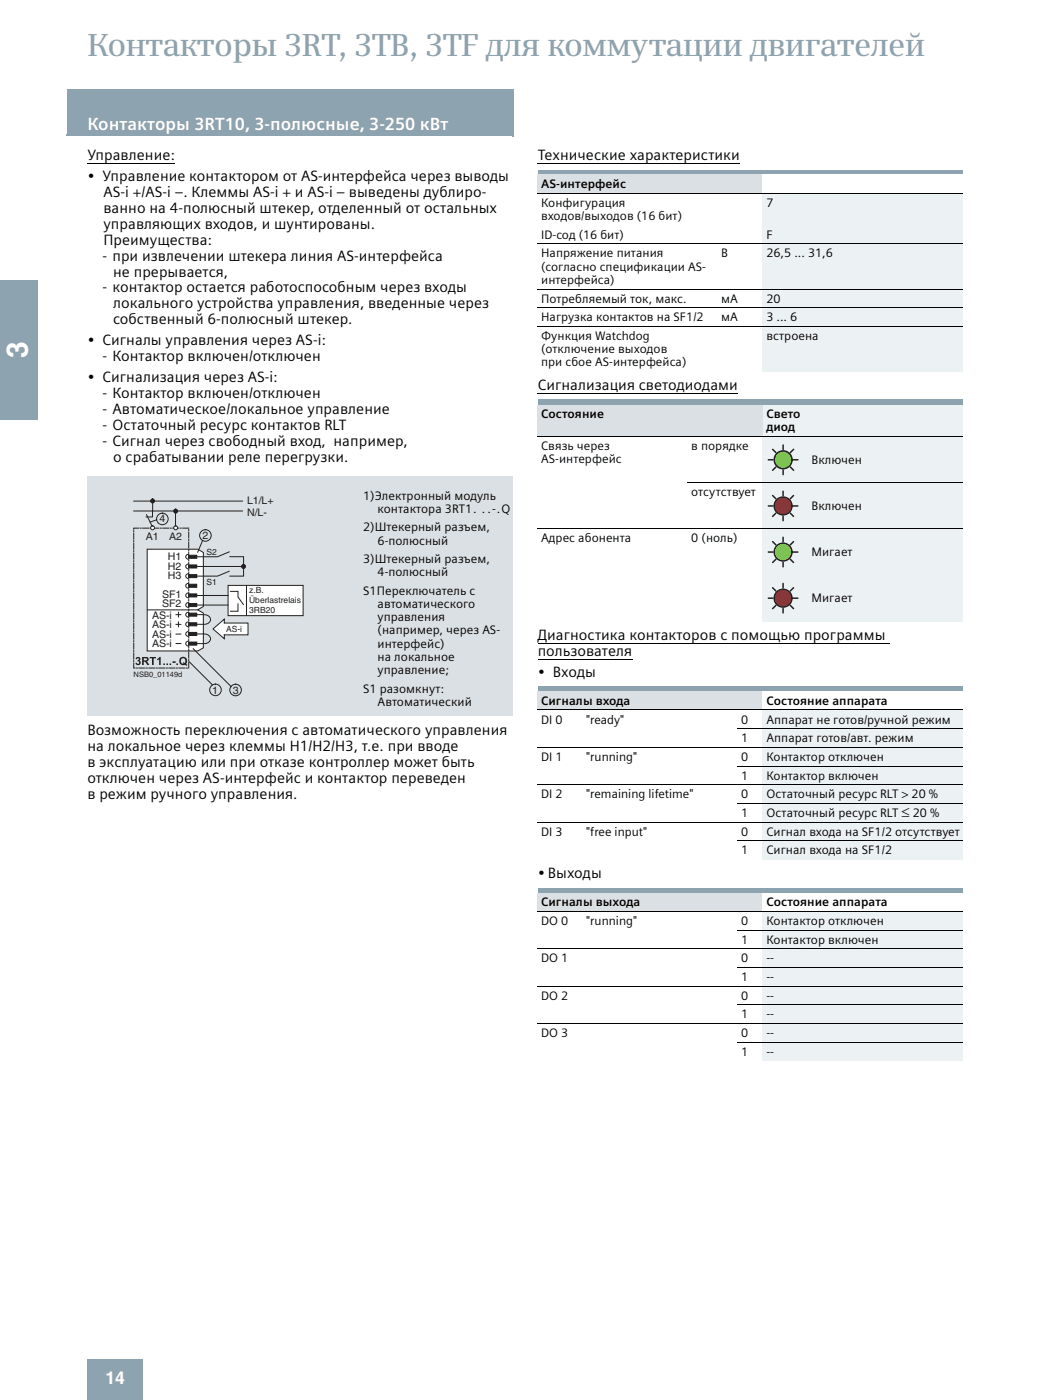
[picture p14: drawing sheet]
<svg xmlns="http://www.w3.org/2000/svg" width="210mm" height="280mm" viewBox="0 0 210 280" stroke-linecap="round" stroke-linejoin="round" font-family="sans-serif">
<defs><g id="words">
<text font-size="6.3" fill="#8da3b0" x="17.5" y="11.3">Контакторы 3RT, 3TB, 3TF для коммутации двигателей</text>
<text font-size="6" fill="#fff" x="5.5" y="71.7" transform="rotate(-90 5.5 71.7)">3</text>
<g font-size="3.5" fill="#fff">
<text x="17.5" y="26">Контакторы 3RT10, 3-полюсные, 3-250 кВт</text>
<text x="21.1" y="276.9">14</text>
</g>
<g font-size="3">
<text x="17.5" y="32">Управление:</text>
<text x="107.5" y="32">Технические характеристики</text>
<text x="17.5" y="36.3">• Управление контактором от AS-интерфейса через выводы</text>
<text x="20.7" y="39.5">AS-i +/AS-i –. Клеммы AS-i + и AS-i – выведены дублиро-</text>
<text x="20.7" y="42.6">ванно на 4-полюсный штекер, отделенный от остальных</text>
<text x="20.7" y="45.8">управляющих входов, и шунтированы.</text>
<text x="20.5" y="52.2">- при извлечении штекера линия AS-интерфейса</text>
<text x="20.7" y="49">Преимущества:</text>
<text x="20.5" y="58.5">- контактор остается работоспособным через входы</text>
<text x="22.6" y="55.3">не прерывается,</text>
<text x="22.6" y="61.7">локального устройства управления, введенные через</text>
<text x="22.6" y="64.9">собственный 6-полюсный штекер.</text>
<text x="17.5" y="69.1">• Сигналы управления через AS-i:</text>
<text x="17.5" y="76.5">• Сигнализация через AS-i:</text>
<text x="20.5" y="72.3">- Контактор включен/отключен</text>
<text x="20.5" y="79.7">- Контактор включен/отключен</text>
<text x="20.5" y="82.8">- Автоматическое/локальное управление</text>
<text x="107.5" y="78.1">Сигнализация светодиодами</text>
<text x="20.5" y="86">- Остаточный ресурс контактов RLT</text>
<text x="20.5" y="89.2">- Сигнал через свободный вход, например,</text>
<text x="22.6" y="92.4">о срабатывании реле перегрузки.</text>
<text x="107.5" y="128">Диагностика контакторов с помощью программы</text>
<text x="107.5" y="131.2">пользователя</text>
<text x="107.5" y="135.4">• Входы</text>
<text x="17.5" y="147.1">Возможность переключения с автоматического управления</text>
<text x="17.5" y="150.2">на локальное через клеммы H1/H2/H3, т.е. при вводе</text>
<text x="17.5" y="153.4">в эксплуатацию или при отказе контроллер может быть</text>
<text x="17.5" y="156.6">отключен через AS-интерфейс и контактор переведен</text>
<text x="17.5" y="159.8">в режим ручного управления.</text>
<text x="180.2" y="163.5">≤</text>
<text x="107.5" y="175.7">• Выходы</text>
</g>
<g font-size="2.5">
<text x="108.2" y="37.6">AS-интерфейс</text>
<text x="108.2" y="41.4">Конфигурация</text>
<text x="153.2" y="41.4">7</text>
<text x="108.2" y="44">входов/выходов (16 бит)</text>
<text x="108.2" y="47.8">ID-сод (16 бит)</text>
<text x="153.2" y="47.8">F</text>
<text x="108.2" y="51.5">Напряжение питания</text>
<text x="144.2" y="51.5">В</text>
<text x="153.2" y="51.5">26,5 ... 31,6</text>
<text x="108.2" y="54.1">(согласно спецификации AS-</text>
<text x="108.2" y="56.8">интерфейса)</text>
<text x="108.2" y="60.5">Потребляемый ток, макс.</text>
<text x="108.2" y="64.3">Нагрузка контактов на SF1/2</text>
<text x="144.2" y="64.3">мА</text>
<text x="144.2" y="60.5">мА</text>
<text x="153.2" y="60.5">20</text>
<text x="153.2" y="64.3">3 ... 6</text>
<text x="108.2" y="68">Функция Watchdog</text>
<text x="108.2" y="70.7">(отключение выходов</text>
<text x="153.2" y="68">встроена</text>
<text x="108.2" y="73.3">при сбое AS-интерфейса)</text>
<text x="108.2" y="83.7">Состояние</text>
<text x="153.2" y="83.7">Свето</text>
<text x="153.2" y="86.3">диод</text>
<text x="108.2" y="90.1">Связь через</text>
<text x="108.2" y="92.7">AS-интерфейс</text>
<text x="138.2" y="90.1">в порядке</text>
<text x="162.2" y="92.8">Включен</text>
<text x="72.6" y="99.9">1)Электронный модуль</text>
<text x="138.2" y="99.3">отсутствует</text>
<text x="72.6" y="106.3">2)Штекерный разъем,</text>
<text x="75.5" y="102.6">контактора 3RT1. ..-.Q</text>
<text x="162.2" y="102">Включен</text>
<text x="72.6" y="112.6">3)Штекерный разъем,</text>
<text x="75.5" y="108.9">6-полюсный</text>
<text x="108.2" y="108.5">Адрес абонента</text>
<text x="138.2" y="108.5">0 (ноль)</text>
<text x="162.2" y="111.3">Мигает</text>
<text x="72.6" y="119">S1Переключатель с</text>
<text x="75.5" y="115.3">4-полюсный</text>
<text x="75.5" y="121.6">автоматического</text>
<text x="75.5" y="124.3">управления</text>
<text x="162.2" y="120.5">Мигает</text>
<text x="75.5" y="126.9">(например, через AS-</text>
<text x="75.5" y="129.6">интерфейс)</text>
<text x="75.5" y="132.2">на локальное</text>
<text x="75.5" y="134.9">управление;</text>
<text x="72.6" y="138.6">S1 разомкнут:</text>
<text x="75.5" y="141.2">Автоматический</text>
<text x="108.2" y="141">Сигналы входа</text>
<text x="153.2" y="141">Состояние аппарата</text>
<text x="108.2" y="144.8">DI 0</text>
<text x="117.2" y="144.8">&quot;ready&quot;</text>
<text x="148.2" y="144.8">0</text>
<text x="148.2" y="148.5">1</text>
<text x="153.2" y="144.8">Аппарат не готов/ручной режим</text>
<text x="153.2" y="148.5">Аппарат готов/авт. режим</text>
<text x="108.2" y="152.3">DI 1</text>
<text x="117.2" y="152.3">&quot;running&quot;</text>
<text x="148.2" y="152.3">0</text>
<text x="148.2" y="156">1</text>
<text x="153.2" y="152.3">Контактор отключен</text>
<text x="153.2" y="156">Контактор включен</text>
<text x="108.2" y="159.7">DI 2</text>
<text x="117.2" y="159.7">&quot;remaining lifetime&quot;</text>
<text x="148.2" y="159.7">0</text>
<text x="153.2" y="159.7">Остаточный ресурс RLT &gt; 20 %</text>
<text x="108.2" y="167.2">DI 3</text>
<text x="117.2" y="167.2">&quot;free input&quot;</text>
<text x="148.2" y="163.5">1</text>
<text x="148.2" y="167.2">0</text>
<text x="153.2" y="163.5">Остаточный ресурс RLT</text>
<text x="153.2" y="167.2">Сигнал входа на SF1/2 отсутствует</text>
<text x="182.5" y="163.5">20 %</text>
<text x="148.2" y="170.9">1</text>
<text x="153.2" y="170.9">Сигнал входа на SF1/2</text>
<text x="108.2" y="181.3">Сигналы выхода</text>
<text x="108.2" y="185.1">DO 0</text>
<text x="117.2" y="185.1">&quot;running&quot;</text>
<text x="148.2" y="185.1">0</text>
<text x="153.2" y="181.3">Состояние аппарата</text>
<text x="153.2" y="185.1">Контактор отключен</text>
<text x="148.2" y="188.8">1</text>
<text x="153.2" y="188.8">Контактор включен</text>
<text x="108.2" y="192.6">DO 1</text>
<text x="148.2" y="192.6">0</text>
<text x="148.2" y="196.3">1</text>
<text x="153.2" y="192.6">--</text>
<text x="153.2" y="196.3">--</text>
<text x="108.2" y="200">DO 2</text>
<text x="148.2" y="200">0</text>
<text x="148.2" y="203.8">1</text>
<text x="153.2" y="200">--</text>
<text x="153.2" y="203.8">--</text>
<text x="108.2" y="207.5">DO 3</text>
<text x="148.2" y="207.5">0</text>
<text x="153.2" y="207.5">--</text>
<text x="148.2" y="211.2">1</text>
<text x="153.2" y="211.2">--</text>
</g>
<g font-size="2.1" fill="#231f20">
<text x="49.4" y="100.9">L1/L+</text>
<text x="31.9" y="104.5">4</text>
<text x="40.5" y="107.9">2</text>
<text x="49.4" y="103.1">N/L-</text>
<text x="29.2" y="108.1">A1</text>
<text x="33.6" y="112.1">H1</text>
<text x="33.8" y="108.1">A2</text>
<text x="32.4" y="119.6">SF1</text>
<text x="33.6" y="114">H2</text>
<text x="33.6" y="115.9">H3</text>
<text x="30.4" y="123.8">AS-i</text>
<text x="30.4" y="125.7">AS-i</text>
<text x="32.4" y="121.5">SF2</text>
<text x="30.4" y="127.5">AS-i</text>
<text x="30.4" y="129.4">AS-i</text>
<text x="42.4" y="138.8">1</text>
<text x="46.6" y="138.8">3</text>
</g>
<g font-size="1.7" fill="#231f20">
<text x="41.3" y="111">S2</text>
<text x="41.3" y="117.1">S1</text>
<text x="49.8" y="118.7">z.B.</text>
<text x="49.8" y="122.7">3RB20</text>
<text x="49.8" y="120.7">Überlastrelais</text>
<text x="45.2" y="126.5">AS-i</text>
</g>
<text font-size="1.5" fill="#231f20" x="26.7" y="135.5">NSB0_01149d</text>
</g></defs>
<path d="M13.5 18h89v9.1h-89z" fill="#8da3b0"/>
<path d="M13.5 18h89.2M13.5 17.9v9.2M102.5 18v9.2M13.3 27.1h89.2" fill="none" stroke="#8da3b0" stroke-width=".36"/>
<path d="M17.5 272.1h11v8.1h-11z" fill="#8da3b0"/>
<path d="M17.5 272.1h11.1M17.5 272v8.2M28.5 272.1v8.1" fill="none" stroke="#8da3b0" stroke-width=".2"/>
<path d="M0 56h7.5v28.1h-7.5z" fill="#8da3b0"/>
<path d="M17.5 32.7h17.4M107.5 32.7h40.4M107.5 78.8h40.1M107.5 128.7h70.3M107.5 131.9h18.9" fill="none" stroke="#000" stroke-width=".2"/>
<path d="M17.5 95.3h85v48h-85z" fill="#dae0e3"/>
<g fill="#fff">
<path d="M44.8 124.7h4.8v2.3h-4.8z"/>
<path d="M45.6 117.1h15v6h-15z"/>
</g>
<path d="M42.6 125.8l2.3-1.9v3.9z" fill-rule="evenodd" fill="#fff"/>
<path d="M29.4 109.9h10.1l1.2 .6v10.8l-1.2 .7 1.2 .7v6.9l-1.2 .6h-10.1z" fill-rule="evenodd" fill="#fff" stroke="#231f20" stroke-width=".2"/>
<g fill="none" stroke="#231f20" stroke-width=".2">
<path d="M26.7 102.2h21.8M26.7 100.3h21.8M30.5 100.3v1.9M35.1 102.3v3.4M37.6 110.9a.47 .47 0 0 0-.5 .5 .47 .47 0 0 0 .5 .5M37.6 112.9a.47 .47 0 0 0-.5 .4 .47 .47 0 0 0 .5 .5M37.6 114.8a.47 .47 0 0 0-.5 .5 .47 .47 0 0 0 .5 .4M37.6 116.7a.47 .47 0 0 0-.5 .5 .47 .47 0 0 0 .5 .5M37.6 118.6a.47 .47 0 0 0-.5 .5 .47 .47 0 0 0 .5 .5M39 113.3h9.6M39 119.1h6.6M45.6 117.1h15v6.1h-15z"/>
<path d="M45.8 114.3l-2.3 1h-4.7M45.8 110.4l-2.3 1h-4.7M46 111.4h2.7v3.9h-2.7M46.1 118.3h1.5v1.1l1.1 1.5M49.3 117.2v5.9M29.5 122h10M35.2 123h1M35.2 126.9h1M35.2 124.9h1M35.2 128.8h1M35.7 122.5v.9M35.7 124.4v1"/>
<path d="M37.6 120.6a.47 .47 0 0 0-.5 .4 .47 .47 0 0 0 .5 .5M37.6 122.5a.47 .47 0 0 0-.5 .5 .47 .47 0 0 0 .5 .4M37.6 124.4a.47 .47 0 0 0-.5 .5 .47 .47 0 0 0 .5 .5M37.6 126.4a.47 .47 0 0 0-.5 .4 .47 .47 0 0 0 .5 .5M37.6 128.3a.47 .47 0 0 0-.5 .5 .47 .47 0 0 0 .5 .4M39 121.1h6.6M39.3 123h1.3M39.3 124.9h1.3M39.3 126.8h1.3M39.3 128.8h1.3M40.8 123a1.01 1.01 0 0 1 1.3 .9 1.01 1.01 0 0 1-1.3 1M40.8 126.8a1.02 1.02 0 0 1 1.3 1 1.02 1.02 0 0 1-1.3 1"/>
<path d="M42.6 125.8l2.2-1.9v.8h4.8v2.3h-4.8v.8zM47.6 120.8v1.5h-1.5"/>
</g>
<g fill="#231f20" stroke="#231f20" stroke-width=".2">
<path d="M37.7 111.1h1.6v.6h-1.6z" fill-rule="evenodd"/>
<path d="M37.7 113h1.6v.6h-1.6z" fill-rule="evenodd"/>
<path d="M37.7 115h1.6v.6h-1.6z" fill-rule="evenodd"/>
<path d="M37.7 116.9h1.6v.6h-1.6z" fill-rule="evenodd"/>
<path d="M37.7 118.8h1.6v.6h-1.6z" fill-rule="evenodd"/>
<path d="M37.7 120.8h1.6v.6h-1.6z" fill-rule="evenodd"/>
<path d="M37.7 122.7h1.6v.6h-1.6z" fill-rule="evenodd"/>
<path d="M37.7 124.6h1.6v.6h-1.6z" fill-rule="evenodd"/>
<path d="M37.7 126.5h1.6v.6h-1.6z" fill-rule="evenodd"/>
<path d="M37.7 128.5h1.6v.6h-1.6z" fill-rule="evenodd"/>
</g>
<path d="M26.7 105.7h11v28h-11z" fill="none" stroke="#231f20" stroke-width=".2" stroke-dasharray="1.2 .3 .2 .3"/>
<path d="M27.3 131.5a.44 .44 0 0 1 .6 0 .44 .44 0 0 1-.1 .7 .51 .51 0 0 1 0 .9 .51 .51 0 0 1-.7-.5h.3a.25 .25 0 0 0 .3 .1 .25 .25 0 0 0 .1-.3 .25 .25 0 0 0-.3-.1l.1-.2a.19 .19 0 0 0 .2-.3 .19 .19 0 0 0-.3-.1 .19 .19 0 0 0-.1 .2h-.3zM28.4 131.4a1.12 1.12 0 0 1 1.3 .4l-.1 .4-.3 .1 .6 .7a.91 .91 0 0 1-.9-.6h-.3v.6h-.3zM28.7 131.7v.4a.4 .4 0 0 0 .7-.2 .44 .44 0 0 0-.7-.2zM29.9 131.4h1.3v.3h-.5v1.3h-.3v-1.3h-.5zM31.4 131.8l.5-.4h.2v1.6h-.3v-1.1l-.4 .2zM32.7 132.7h.3v.3h-.3zM33.3 132.7h.3v.3h-.3zM33.9 132.7h.3v.3h-.3zM34.5 132.3h.6v.3h-.6zM35.3 132.7h.3v.3h-.3zM36 131.6a.84 .84 0 0 1 1.2 .1 .84 .84 0 0 1 0 1.1l.3 .2-.2 .2-.3-.2a.84 .84 0 0 1-1.1-.3 .84 .84 0 0 1 .1-1.1zM36.3 131.8a.56 .56 0 0 0-.1 .7 .56 .56 0 0 0 .5 .3l-.2-.1 .1-.2 .3 .2a.53 .53 0 0 0 .1-.7 .53 .53 0 0 0-.7-.2z" fill-rule="evenodd" fill="#231f20"/>
<g fill="#231f20" stroke="#231f20" stroke-width=".2">
<circle cx="30.5" cy="100.2" r=".39"/>
<circle cx="35.1" cy="102.3" r=".39"/>
</g>
<g fill="#fff" stroke="#231f20" stroke-width=".2">
<circle cx="30.5" cy="105.6" r=".39"/>
<circle cx="35.1" cy="105.6" r=".39"/>
</g>
<circle cx="48.7" cy="113.3" r=".39" fill="#231f20" stroke="#231f20" stroke-width=".2"/>
<g fill="none" stroke="#231f20" stroke-width=".2">
<path d="M29.3 103l1.1 2.2M30.5 102.1v1.3h-1.3M31.3 104l-1.3 .5M40.5 108.1l-1 2.4M37.8 132.4l4.7 4.6M38.6 129.8l7.6 7.6"/>
<circle cx="32.5" cy="103.8" r="1.16"/>
<circle cx="41.1" cy="107.1" r="1.16"/>
<circle cx="43.1" cy="138" r="1.16"/>
<circle cx="47.1" cy="138.1" r="1.16"/>
</g>
<g fill="#8da3b0">
<path d="M107.5 33.9h9v1h-9z"/>
<path d="M116.5 33.9h76v1h-76z"/>
</g>
<g fill="#dae0e3">
<path d="M107.5 34.9h36v3.8h-36z"/>
<path d="M143.5 34.9h9v3.8h-9z"/>
</g>
<path d="M152.5 34.9h40v3.8h-40z" fill="#fff"/>
<g fill="#ecf1f4">
<path d="M152.5 38.7h40v6.3h-40z"/>
<path d="M152.5 45h40v3.8h-40z"/>
<path d="M152.5 48.8h40v9h-40z"/>
<path d="M152.5 57.8h40v3.8h-40z"/>
<path d="M152.5 61.6h40v3.7h-40z"/>
<path d="M152.5 65.3h40v9h-40z"/>
</g>
<g fill="#8da3b0">
<path d="M107.5 80h9v1h-9z"/>
<path d="M116.5 80h76v1h-76z"/>
</g>
<g fill="#dae0e3">
<path d="M107.5 81h30v6.4h-30z"/>
<path d="M137.5 81h15v6.4h-15z"/>
</g>
<g fill="#ecf1f4">
<path d="M152.5 81h9v6.4h-9z"/>
<path d="M161.5 81h31v6.4h-31z"/>
<path d="M152.5 87.4h40v9.2h-40z"/>
<path d="M152.5 96.6h40v9.2h-40z"/>
<path d="M152.5 105.8h40v9.2h-40z"/>
<path d="M152.5 115h40v9.3h-40z"/>
</g>
<g fill="#8da3b0">
<path d="M107.5 137.3h9v1h-9z"/>
<path d="M116.5 137.3h76v1h-76z"/>
</g>
<g fill="#dae0e3">
<path d="M107.5 138.3h40v3.7h-40z"/>
<path d="M147.5 138.3h5v3.7h-5z"/>
</g>
<path d="M152.5 138.3h40v3.7h-40z" fill="#fff"/>
<g fill="#ecf1f4">
<path d="M152.5 142h40v3.8h-40z"/>
<path d="M152.5 145.8h40v3.7h-40z"/>
<path d="M152.5 149.5h40v3.8h-40z"/>
<path d="M152.5 153.3h40v3.7h-40z"/>
<path d="M152.5 157h40v3.8h-40z"/>
<path d="M152.5 160.8h40v3.7h-40z"/>
<path d="M152.5 164.5h40v3.7h-40z"/>
<path d="M152.5 168.2h40v3.8h-40z"/>
</g>
<g fill="#8da3b0">
<path d="M107.5 177.6h9v1h-9z"/>
<path d="M116.5 177.6h76v1h-76z"/>
</g>
<path d="M107.5 178.6h45v3.8h-45z" fill="#dae0e3"/>
<path d="M152.5 178.6h40v3.8h-40z" fill="#fff"/>
<g fill="#ecf1f4">
<path d="M152.5 182.4h40v3.7h-40z"/>
<path d="M152.5 186.1h40v3.7h-40z"/>
<path d="M152.5 189.8h40v3.8h-40z"/>
<path d="M152.5 193.6h40v3.7h-40z"/>
<path d="M152.5 197.3h40v3.8h-40z"/>
<path d="M152.5 201.1h40v3.7h-40z"/>
<path d="M152.5 204.8h40v3.7h-40z"/>
<path d="M152.5 208.5h40v3.8h-40z"/>
</g>
<g fill="none" stroke="#000" stroke-width=".2">
<path d="M107.5 38.7h85M107.5 48.8h85M107.5 57.8h85M107.5 61.6h85M107.5 65.3h85M107.5 87.4h85M137.5 96.6h55M107.5 105.8h85M107.5 142h85M107.5 149.5h85M107.5 157h85M147.5 145.8h45"/>
<path d="M147.5 153.3h45M107.5 164.5h85M147.5 160.8h45M147.5 168.2h45M107.5 182.4h85M107.5 189.8h85M107.5 197.3h85M147.5 186.1h45M147.5 193.6h45M107.5 204.8h85M147.5 201.1h45M147.5 208.5h45"/>
</g>
<circle cx="156.6" cy="92" r="1.78" fill="#7ec352"/>
<g fill="none" stroke="#231f20" stroke-width=".3">
<path d="M153.6 92h.9M154.5 89.9l.6 .7M155.1 93.4l-.6 .7M156.6 89v1M156.6 94v1M158 93.4l.6 .7M158.6 92h.9M158.6 89.9l-.6 .7"/>
<circle cx="156.6" cy="92" r="1.78"/>
</g>
<circle cx="156.5" cy="101.2" r="1.78" fill="#ed1c24"/>
<g fill="none" stroke="#231f20" stroke-width=".3">
<path d="M154.5 99.1l.6 .7M156.5 98.3v.9M158.6 99.1l-.6 .7M153.6 101.2h.9M155.1 102.7l-.6 .6M156.5 103.3v.9M158 102.7l.6 .6M158.6 101.2h.9"/>
<circle cx="156.5" cy="101.2" r="1.78"/>
</g>
<circle cx="156.5" cy="110.5" r="1.78" fill="#ffd51b"/>
<g fill="none" stroke="#231f20" stroke-width=".3">
<path d="M153.6 110.5h.9M154.5 108.4l.6 .6M155.1 111.9l-.6 .6M156.5 107.5v.9M156.5 112.5v.9M158 111.9l.6 .6M158.6 110.5h.9M158.6 108.4l-.6 .6"/>
<circle cx="156.5" cy="110.5" r="1.78"/>
</g>
<circle cx="156.5" cy="119.7" r="1.78" fill="#ed1c24"/>
<g fill="none" stroke="#231f20" stroke-width=".3">
<path d="M153.6 119.7h.9M154.5 117.6l.6 .6M156.5 116.7v1M158.6 119.7h.9M158.6 117.6l-.6 .6M155.1 121.1l-.6 .7M156.5 121.7v.9M158 121.1l.6 .7"/>
<circle cx="156.5" cy="119.7" r="1.78"/>
</g>
<use href="#words"/>
</svg>
